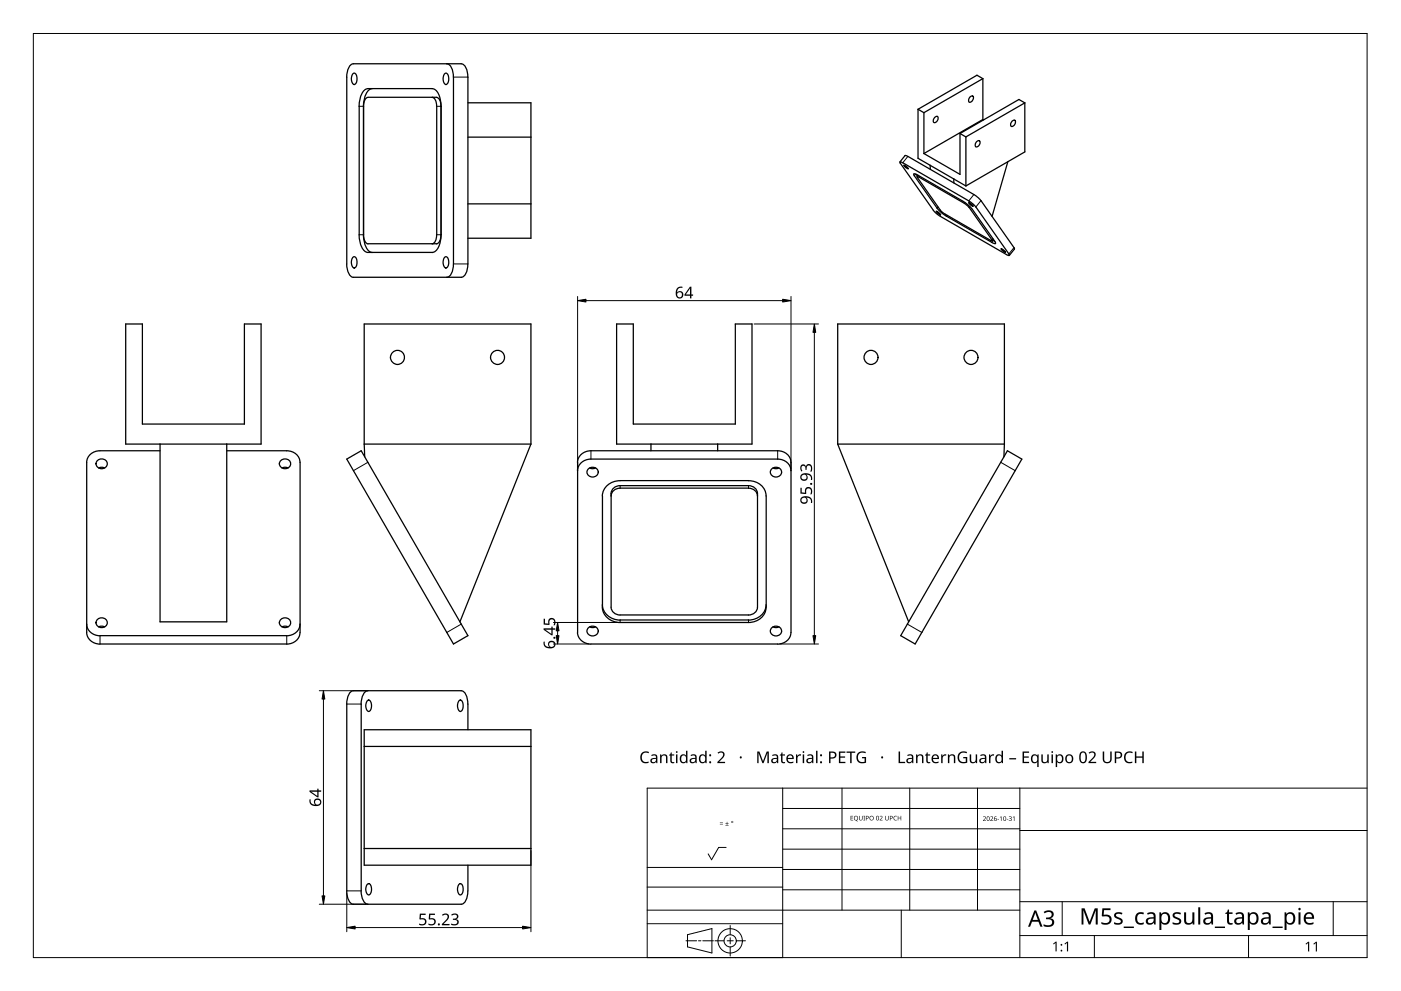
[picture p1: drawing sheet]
<svg xmlns="http://www.w3.org/2000/svg" width="420mm" height="297mm" viewBox="0 0 420 297" stroke-linecap="round" stroke-linejoin="round" font-family="sans-serif">
<g fill="none" stroke="#000" stroke-width=".38">
<path d="M106 19.1a3 3 0 0 0-2 3.1v.9M106 19.1h32.3a2.95 2.95 0 0 1 2 3.1v.9M134 19.1a2.96 2.96 0 0 1 1.9 3.1l.1 .9M104 23.1v56M106 22l.2-.1a2.16 2.16 0 0 1 0 3.4 2.26 2.26 0 0 1-.2-3.3zM107.7 31.9v38.5M109 31.9l.1-.8a2.06 2.06 0 0 1 1.3-1.9h20.5a2.41 2.41 0 0 1 1.3 2.7M109 31.9v38.5M111.6 26.6a3.4 3.4 0 0 0-2.4 3.2l-.2 2.1M129.6 29.2a2.26 2.26 0 0 1 1.3 2.7M129.6 26.6a3.4 3.4 0 0 1 2.5 3.2l.1 2.1M129.6 26.6h-19.2a3.4 3.4 0 0 0-2.5 3.2l-.2 2.1"/>
<path d="M131 31.9v38.5M132.3 31.9v38.5M133.5 22l.2-.1a2.16 2.16 0 0 1 0 3.4 2.25 2.25 0 0 1-.2-3.3zM136 23.1v56M140.3 30.8h18.9v40.6h-18.9M140.3 23.1v56M275.3 32.8l1.8 1M275.3 32.8v14.7l14.4 8.2M277.1 33.8v12.2M280.3 35.2l.8-.3a1.21 1.21 0 0 1-1 1.8l-.2-.8zM290.9 29.1l.8-.3a1.23 1.23 0 0 1-1 1.8l-.2-.8zM294.8 23.6l-17.7 10.2"/>
<path d="M294.8 35.8l.2 .1M294.8 35.8l-17.7 10.2M294.8 23.6v12.2M294.8 23.6l-1.8-1.1-17.7 10.3M303.5 36.3l.8-.2a1.21 1.21 0 0 1-1 1.8l-.2-.9zM307.3 30.8l-17.6 10.2M307.3 30.8v14.7l-17.6 10.2M307.3 30.8l-1.7-1-17.7 10.2M159.2 41.1h-18.9M270 49l-.1-.5 .8 .3 19.8 11.4 2.2 1.8M270 49l9.9 14.1M271 49.5l.6 .2 .8 .9-.8-.4z"/>
<path d="M272.2 46.9l-.8-.3-1.5 1.9M272.3 46.9l19.8 11.4M274.8 52.2l.3 .6M275.1 52.5l-1.1-.4 .2 .6 7 10 2.6 2.1M275.2 52.4l13.9 8.1 2.4 2.2M275.3 52.6l-.3 .3M279 49.6v1.2M286 53.6l.1 1.2M287.9 40v12.3l-10.8-6.3M287.9 40l1.8 1M289.7 41v14.7M292.1 58.3l2.1 1.8 10 14.6"/>
<path d="M292.9 42.5l.8-.3a1.21 1.21 0 0 1-1 1.8l-.2-.8zM302.2 48.5l-4.7 16.4M104 79.1l.2 1.8a2.7 2.7 0 0 0 1.8 2.2M106 77l.2-.1a2.16 2.16 0 0 1 .3 3.3l-.3 .1a2.24 2.24 0 0 1-.2-3.3zM107.7 70.4l.2 2a3.5 3.5 0 0 0 2.5 3.3h19.2M110.4 73.1a2.51 2.51 0 0 1-1.4-2.7l.2 2a3.5 3.5 0 0 0 2.4 3.3M110.4 73.1h20.5M130.9 73.1a2.43 2.43 0 0 0 1.3-2.7v1a4.9 4.9 0 0 1-2.1 4.2l-.5 .1M130.9 70.4v.7a2.12 2.12 0 0 1-1.3 2M133.5 77l.2-.1a2.12 2.12 0 0 1 0 3.4 2.23 2.23 0 0 1-.2-3.3zM136 79.1l-.1 1a3 3 0 0 1-1.9 3M140.3 79.1v1a2.99 2.99 0 0 1-2 3h-32.3"/>
<path d="M159.2 61.1h-18.9M279.9 63.1l1.9 1.6 20 11.6 .9 .3-.1-.5M280.8 63.3l1 .6 .3 .5-.8-.4zM283.4 64.1l13.6 7.9M290.5 60.7l.8 .4 .5 .7-.8-.4zM290.6 62.2l-1.2-1.1-13.8-8-.6-.2 7.1 10.2 1.2 1.1M290.7 62.2l6.8 9.7M291.6 62.7l6.9 10v.3l-1.1-.3-13.6-7.9M292.7 62l9.9 14.1M297.4 71.9l.1 .3-.5-.2M297.7 72l.6 .3M297.9 71.7l-.3 .5"/>
<path d="M300.2 74.6l.5 .1 .8 .9-.8-.3zM304.2 74.7l-1.5 1.9M37.7 97.1h5v30h30.6v-30h5v36h-40.6zM184.9 97.1h5v30h30.6v-30h5v36h-40.6zM29.1 138.1a1.63 1.63 0 0 1 2.2-.4 1.63 1.63 0 0 1 .6 2.2 1.62 1.62 0 0 1-2.2 .4 1.62 1.62 0 0 1-.6-2.2zM48 135.1h-18a3.8 3.8 0 0 0-4 3.5v51M48 133.1v53.3h20v-53.3M68 135.1h18a3.7 3.7 0 0 1 4 3.5v51M84.1 138.1a1.64 1.64 0 0 1 2.2-.4 1.64 1.64 0 0 1 .7 2 1.69 1.69 0 0 1-2.1 .7 1.69 1.69 0 0 1-1-1.9zM104 137.6l4.3-2.5 32 55.4-4.3 2.5zM109.2 133.1v-36h50v36M109.2 133.1l.2 3.8"/>
<path d="M159.2 133.1h-50M159.2 133.1l-21.3 53.3M195.2 133.1v2M215.2 133.1v2M251.2 133.1h50M251.2 133.1v-36h50v36M251.2 133.1l21.3 53.3M301.2 133.1l-.1 3.8M302.1 135.1l4.4 2.5-32 55.4-4.4-2.5zM29.6 140.3l.9-.2 .9 .2M84.6 140.3l.9-.2 .9 .2M173.2 141.1a3.8 3.8 0 0 1 4-3.5h56a3.7 3.7 0 0 1 4 3.5"/>
<path d="M176.4 140.6a1.58 1.58 0 0 1 2.3-.3 1.58 1.58 0 0 1 0 2.4 1.6 1.6 0 0 1-2 0 1.6 1.6 0 0 1-.3-2.1zM176.8 140.3l.9 .2 .9-.2M180.7 148.6v33.4M186 145.6a2.57 2.57 0 0 0-2.7 2.3v34.1M186 146.3a2.56 2.56 0 0 0-2.7 2.4M186 144.1a5 5 0 0 0-5.4 4.6M186 144.1h38.5M186 146.3h38.5M224.5 146.3a2.53 2.53 0 0 1 2.7 2.4M224.5 145.6a2.54 2.54 0 0 1 2.7 2.3v34.1M224.5 144.1a4.9 4.9 0 0 1 5.2 4.6M224.5 145.6h-38.5"/>
<path d="M229.8 148.6v33.4M231.3 140.6a1.63 1.63 0 0 1 2.2-.4 1.63 1.63 0 0 1 .6 2.2 1.62 1.62 0 0 1-2.2 .4 1.62 1.62 0 0 1-.6-2.2zM231.8 140.3l.9 .2 .9-.2M26 189.6a3.8 3.8 0 0 0 4 3.5l56-.1a3.7 3.7 0 0 0 4-3.4M26 187.1a3.8 3.8 0 0 0 4 3.5M29.3 185.6a1.57 1.57 0 0 1 2.3-.1 1.57 1.57 0 0 1-.1 2.3 1.57 1.57 0 0 1-2.2 0 1.57 1.57 0 0 1 0-2.2zM29.6 187.9l.9-.2 .9 .2M30 190.5h56M84.1 185.8a1.63 1.63 0 0 1 2.2-.4 1.63 1.63 0 0 1 .6 2.1 1.62 1.62 0 0 1-2.2 .5 1.62 1.62 0 0 1-.6-2.2zM84.6 187.9l.9-.2 .9 .2M90 187.1a3.8 3.8 0 0 1-4 3.5M173.2 189.6a3.9 3.9 0 0 0 4 3.5l56-.1a3.7 3.7 0 0 0 4-3.4"/>
<path d="M176.5 188.1a1.57 1.57 0 0 1 2.3-.1 1.57 1.57 0 0 1-.1 2.3 1.57 1.57 0 0 1-2.1 0 1.57 1.57 0 0 1-.1-2.2zM176.8 187.9l.9 .2 .9-.2M180.6 181.3a5.1 5.1 0 0 0 5.4 4.6M180.6 182a5 5 0 0 0 5.4 4.6M183.3 182a2.55 2.55 0 0 0 2.7 2.3M227.2 182a2.51 2.51 0 0 1-2.7 2.3h-38.5M229.7 181.3a4.9 4.9 0 0 1-5.2 4.6l-38.5-.1M229.7 182a4.9 4.9 0 0 1-5.2 4.6h-38.5M231.5 188.1a1.57 1.57 0 0 1 2.3-.1 1.57 1.57 0 0 1-.1 2.3 1.57 1.57 0 0 1-2.1 0 1.57 1.57 0 0 1-.1-2.2zM231.8 187.9l.9 .2 .9-.2M237.2 189.6v-51a3.7 3.7 0 0 0-4-3.5h-56a3.8 3.8 0 0 0-4 3.5v51M106 207a3 3 0 0 0-2 3.1v56.9l.2 1.8a2.7 2.7 0 0 0 1.8 2.2"/>
<path d="M106 207h32.3a2.95 2.95 0 0 1 2 3.1v1M108.3 211v56M109.2 218.7h50v40.6h-50zM110.3 209.9l.3-.1a2.16 2.16 0 0 1 0 3.5 2.2 2.2 0 0 1-.3-3.4zM110.3 207a3 3 0 0 0-1.9 3.1l-.1 1M137.8 209.9l.2-.1a2.16 2.16 0 0 1 0 3.5 2.26 2.26 0 0 1-.2-3.4zM140.3 211v7.7M159.2 223.7h-50M109.2 254.3h50M140.3 259.3v7.7M108.3 267.1l.2 1.7a2.7 2.7 0 0 0 1.8 2.2M110.1 265.2a.57 .57 0 0 1 1 0 2.27 2.27 0 0 1-.5 3.1 2.22 2.22 0 0 1-.5-3.1z"/>
<path d="M137.8 264.9h.2a2.17 2.17 0 0 1 .3 3.3l-.3 .1a2.23 2.23 0 0 1-.2-3.4zM140.3 267.1v.9a2.98 2.98 0 0 1-2 3h-32.3"/>
<circle cx="119.2" cy="107.1" r="2.11"/>
<circle cx="149.2" cy="107.1" r="2.11"/>
<circle cx="261.2" cy="107.1" r="2.1"/>
<circle cx="291.2" cy="107.1" r="2.09"/>
</g>
<g fill="none" stroke="#000" stroke-width=".3">
<path d="M109 31.9h-1.3M132.3 31.9h-1.3M140.3 23.1h-4.3M272.3 46.9l-1.6 1.9M274.6 52.2l-.4 .5M275.8 52.8l-.2 .3M292.1 58.3l-1.6 1.9M107.7 70.4h1.3M131 70.4h1.3M140.3 79.1h-4.3M281.3 62l-.3 .4M284 64.5l-.2 .3"/>
<path d="M289.4 60.7l-.2 .3M290.9 61.9l-.2 .3M294.2 60.1l-1.5 1.9M297.8 71.5l-.3 .4M297.9 72.1l-.5 .5M304.1 74.2l-1.5 1.9M110.3 138.6l-4.3 2.5M177.2 135.1v2.5M233.2 135.1v2.5M300.1 138.6l4.4 2.5M186 145.6v.7M224.5 145.6v.7"/>
<path d="M30 190.5v2.5M86 190.5v2.5M138.3 187.1l-4.3 2.5M186 185.8v.8M224.5 185.8v.8M272.1 187.1l4.4 2.5M108.3 211h-4.3M108.3 267h-4.3"/>
</g>
<path d="M10 10h400v277h-400z" fill="none" stroke="#000" stroke-width=".3"/>
<g fill="none" stroke="#000" stroke-width=".3">
<path d="M234.7 236.2v50.8h-40.6v-50.8h215.9M252.5 236.2v36.6M272.8 236.2v36.6M293.2 236.2v36.6M305.9 236.2v50.8M217.8 254h-2.3l-2.1 3.7-1-1.8M234.7 242.3h71.2M234.7 254.5h71.2M305.9 248.4h-71.2M410 248.9h-104.1M194.1 272.8h111.8M219 277.4v2.8"/>
<path d="M234.7 276.9h-40.6M234.7 265.9h-40.6M234.7 260h-40.6M270.3 272.8v14.2M305.9 260.6h-71.2M305.9 266.7h-71.2M305.9 270.3h104.1M318.6 270.3v10.1M399.8 270.3v10.1M205.7 282h3.2M206.2 280.2l7.3-1.9v7.3l-7.3-1.8zM209.5 282h.7"/>
<path d="M214 282h-3.2M214.4 282h2.8M218.1 282h1.8M219 281.1v1.8M219 283.8v2.8M223.6 282h-2.8M328.2 280.4v6.6M374.4 280.4v6.6M410 280.4h-104.1"/>
<circle cx="219" cy="282" r="3.7"/>
<circle cx="219" cy="282" r="1.83"/>
</g>
<g fill="#000">
<path d="M215.9 247l.9 .1zM215.9 246.6l.9 .1zM217.6 247.4l.9 .1zM218 246.3l.1 .4h.4l-.4 .2v.4l-.1-.4h-.4l.4-.2zM255.1 244.5h.8l-.6 .2v.4h.5l-.5 .2v.5l.6 .1h-.8zM257.6 244.5h.2v.9a.35 .35 0 0 0 .4 .4 .35 .35 0 0 0 .3-.4v-.9h.2v.9a.52 .52 0 0 1-.6 .5 .52 .52 0 0 1-.5-.5zM258.9 244.5h.5l-.1 .2 .1 1.2h-.5l.2-.1zM263.8 244.7a.49 .49 0 0 1 .8 0 .49 .49 0 0 1-.3 .8l-.3 .3 .7 .1h-.9l.4-.5a.37 .37 0 0 0 .3-.5 .37 .37 0 0 0-.6-.1zM265.5 244.5h.1v.9a.35 .35 0 0 0 .4 .4 .35 .35 0 0 0 .3-.4v-.9h.2v.9a.52 .52 0 0 1-.5 .5 .52 .52 0 0 1-.5-.5zM268.1 244.7l.5-.2 .4 .1-.1 .1a.55 .55 0 0 0-.8 .5 .55 .55 0 0 0 .8 .5 .64 .64 0 0 1-.9-.1 .64 .64 0 0 1 .1-.9zM269.2 244.5h.2v.6h.7v-.6h.2v1.4h-.2v-.6h-.7v.6h-.2zM294.8 244.8a.49 .49 0 0 1 .8 .1 .49 .49 0 0 1-.3 .7l-.3 .3 .7 .2h-.9l.4-.5a.37 .37 0 0 0 .3-.6 .37 .37 0 0 0-.6-.1z"/>
<path d="M297 244.8a.49 .49 0 0 1 .8 .1 .49 .49 0 0 1-.3 .7l-.3 .3 .7 .2h-.9l.3-.5a.37 .37 0 0 0 .4-.6 .37 .37 0 0 0-.6-.1zM299.1 245.5l.5 .1zM299.8 245l.5-.3v1.4h-.1v-1.2zM301.9 245.5l.5 .1zM302.6 244.8a.43 .43 0 0 1 .6-.2 .43 .43 0 0 1 0 .7h-.1a.44 .44 0 0 1 .2 .8 .44 .44 0 0 1-.8-.3 .35 .35 0 0 0 .6 .2 .35 .35 0 0 0 0-.5l-.3-.2a.3 .3 0 0 0 .4-.1 .3 .3 0 0 0-.1-.4 .3 .3 0 0 0-.5 .1zM303.7 245l.5-.3v1.4h-.1v-1.2zM313 273.4a1.74 1.74 0 0 1 1.7-.6 1.74 1.74 0 0 1 1.3 1.3 1.18 1.18 0 0 1-1 1.1 1.3 1.3 0 0 1 1.2 1.5 1.3 1.3 0 0 1-1.5 1.1l-1.7-.2v-.6a1.73 1.73 0 0 0 2.5-.4 .99 .99 0 0 0-1.3-1.1h-.5v-.5a1.13 1.13 0 0 0 1.2-.1 1.13 1.13 0 0 0 .4-1.1 1.42 1.42 0 0 0-2 0zM324.4 272.3h.9l1.5 3.9 1.5-3.9h.9v4.8h-.6l.1-4.2-1.7 4.2h-.5l-1.6-4.2v4.2h-.5zM330.6 272.3h2.4v.5h-1.9l-.1 1.4 .7-.1a1.58 1.58 0 0 1 1.7 1.9 1.58 1.58 0 0 1-2.2 1.2l-.9-.3v-.5a1.44 1.44 0 0 0 1.5 .3 1.44 1.44 0 0 0 1-1.1 1.3 1.3 0 0 0-2.1-.9l-.3-.2zM334.3 273.8a2.14 2.14 0 0 1 2.3-.2l-.2 .5-.7-.2a.59 .59 0 0 0-1 .3 .59 .59 0 0 0 .6 .7l.3 .1a1.11 1.11 0 0 1 1.1 1.3 1.11 1.11 0 0 1-1.4 .9l-1.2-.2v-.6l.6 .2a.88 .88 0 0 0 1.4-.5l-.9-.6a1.09 1.09 0 0 1-.9-1.7zM340.9 273.9l.7-.4 .8-.1 .7 .2-.2 .5a1.35 1.35 0 0 0-1.9 .9 1.35 1.35 0 0 0 1.3 1.7l.7-.2v.5l-.9 .2a1.95 1.95 0 0 1-1.7-1.3 1.95 1.95 0 0 1 .5-2zM351.9 273.8a2.14 2.14 0 0 1 2.3-.2l-.2 .5-.8-.2a.59 .59 0 0 0-.9 .3 .59 .59 0 0 0 .6 .7l.3 .1a1.11 1.11 0 0 1 1 1.3 1.11 1.11 0 0 1-1.4 .9l-1.1-.2v-.6l.6 .2a.88 .88 0 0 0 1.4-.5l-.9-.6a1.09 1.09 0 0 1-.9-1.7z"/>
<path d="M355.1 273.5h.6v2.3a.98 .98 0 0 0 1.2 .9 .98 .98 0 0 0 .7-1.3v-1.9h.6v3.6h-.5l-.1-.5a1.4 1.4 0 0 1-1.5 .5 1.4 1.4 0 0 1-1-1.2zM359.3 271.9h.6v5.2h-.6zM368.2 272.6h.4v.9h1v.4h-1v2.1l.3 .7 .8-.1v.5a1.11 1.11 0 0 1-1.7-1v-2.2h-.5v-.3l.5-.2zM389.4 273.5h.6v3.6h-.6zM315.8 282.9l1.1-.7v3h-.4l.1-2.6-.6 .5zM319.2 282.9l1.1-.7v3h-.3v-2.6l-.6 .5zM391.5 282.9l1.1-.6v2.9h-.3v-2.5l-.6 .4zM393.9 282.9l1.1-.6v2.9h-.4v-2.5l-.5 .4z"/>
<path d="M219.3 246.4a.31 .31 0 0 1 .6 0 .31 .31 0 0 1-.6 0zM219.4 246.4a.2 .2 0 0 0 .4 0 .2 .2 0 0 0-.4 0z"/>
<path d="M256.2 244.7l.6-.2 .4 .3 .1 .7-.4 .4 .4 .3-1.1-.5zM256.3 245.2a.51 .51 0 0 0 1 0 .51 .51 0 0 0-1 0z"/>
<path d="M259.7 244.5h.3a.45 .45 0 0 1 .5 .6 .45 .45 0 0 1-.7 .3v.5h-.1zM259.8 244.7v.5a.33 .33 0 0 0 .6-.2 .34 .34 0 0 0-.6-.3z"/>
<path d="M260.7 245.2a.68 .68 0 0 1 1.3 0 .68 .68 0 0 1-1.3 0zM260.9 245.2a.55 .55 0 0 0 1.1 0 .55 .55 0 0 0-1.1 0z"/>
<path d="M262.9 244.6l.4-.1 .3 .4v.6l-.3 .4h-.3l-.2-.3zM263 244.7l-.1 .2a.49 .49 0 0 0-.1 .5 .49 .49 0 0 0 .5 .3 .53 .53 0 0 0 .3-.6 .53 .53 0 0 0-.6-.4z"/>
<path d="M266.9 244.5l.6 .1 .2 .3-.1 .4-.6 .1v.5h-.1zM267 244.7v.5a.33 .33 0 0 0 .6-.2 .34 .34 0 0 0-.6-.3z"/>
<path d="M296.1 244.8l.4-.1 .2 .3 .1 .7-.3 .4-.6-.3zM296.2 244.9l-.1 .3a.39 .39 0 0 0 0 .6 .39 .39 0 0 0 .5 0 .39 .39 0 0 0 0-.6l-.1-.3z"/>
<path d="M298.3 244.8l.6-.1-.5 .2-.2 .5a.46 .46 0 0 1 .7 .2 .46 .46 0 0 1-.4 .6 .46 .46 0 0 1-.4-.6zM298.2 245.6a.3 .3 0 0 0 .6 0 .3 .3 0 0 0-.6 0z"/>
<path d="M301 244.8l.5-.1 .2 .3v.7l-.2 .4-.4-.1-.2-.3zM301.1 244.9l-.1 .3a.39 .39 0 0 0 0 .6 .39 .39 0 0 0 .6 0 .39 .39 0 0 0 0-.6l-.2-.3z"/>
<path d="M310.2 272.9h.6l1.9 4.9h-.7l-.6-1.5h-1.9l-.6 1.5h-.6zM310.5 273.5l-.8 2.2h1.5z"/>
<path d="M344 273.7a1.49 1.49 0 0 1 1.6-.3 1.49 1.49 0 0 1 1 1.2v2.5h-.5l-.1-.5a1.18 1.18 0 0 1-1.8 .4 1.18 1.18 0 0 1 .1-1.9l1.7-.2a.84 .84 0 0 0-.3-.9 .84 .84 0 0 0-1 0l-.5 .2zM344.4 275.7l-.1 .7 .6 .3a1.04 1.04 0 0 0 1.1-1.4z"/>
<path d="M347.7 273.5h.5l.1 .5a1.52 1.52 0 0 1 1.8-.4 1.52 1.52 0 0 1 .8 1.7 1.55 1.55 0 0 1-.8 1.7 1.55 1.55 0 0 1-1.8-.3v2h-.6zM348.5 274.2l-.2 .7a1.25 1.25 0 0 0 1.3 1.8 1.54 1.54 0 0 0 .7-1.5 1.54 1.54 0 0 0-1-1.3z"/>
<path d="M361.2 273.7a1.49 1.49 0 0 1 1.6-.3 1.49 1.49 0 0 1 1 1.2v2.5h-.4l-.2-.5a1.18 1.18 0 0 1-1.8 .4 1.18 1.18 0 0 1 .1-1.9l1.7-.2a.84 .84 0 0 0-.3-.9 .84 .84 0 0 0-1 0l-.5 .2zM361.6 275.7l-.1 .7 .6 .3a1.04 1.04 0 0 0 1.1-1.4z"/>
<path d="M370.5 273.7a1.49 1.49 0 0 1 1.6-.3 1.49 1.49 0 0 1 1 1.2v2.5h-.5l-.1-.5a1.18 1.18 0 0 1-1.8 .4 1.18 1.18 0 0 1 .1-1.9l1.7-.2a.84 .84 0 0 0-.3-.9 .84 .84 0 0 0-1 0l-.5 .2zM370.9 275.7a.75 .75 0 0 0 .3 1 .75 .75 0 0 0 1-.3l.3-1.1z"/>
<path d="M374.2 273.5h.5l.1 .5a1.52 1.52 0 0 1 1.8-.4 1.52 1.52 0 0 1 .8 1.7 1.58 1.58 0 0 1-1.5 1.9l-.6-.1-.5-.4v2h-.6zM375.1 274.2l-.3 .7a1.25 1.25 0 0 0 1.3 1.8 1.54 1.54 0 0 0 .7-1.5 1.54 1.54 0 0 0-1-1.3z"/>
<path d="M378.5 273.7a1.49 1.49 0 0 1 1.6-.3 1.49 1.49 0 0 1 1 1.2v2.5h-.4l-.2-.5a1.18 1.18 0 0 1-1.8 .4 1.18 1.18 0 0 1 .1-1.9l1.7-.2a.84 .84 0 0 0-.3-.9 .84 .84 0 0 0-1 0l-.5 .2zM378.9 275.7a.75 .75 0 0 0 .3 1 .75 .75 0 0 0 1-.3l.3-1.1z"/>
<path d="M385.2 273.5h.5l.1 .5a1.52 1.52 0 0 1 1.9-.4 1.52 1.52 0 0 1 .8 1.7 1.58 1.58 0 0 1-1.5 1.9l-.7-.1-.5-.4v2h-.6zM386.1 274.2l-.2 .7a1.25 1.25 0 0 0 1.2 1.8 1.54 1.54 0 0 0 .7-1.5 1.54 1.54 0 0 0-.9-1.3z"/>
<path d="M391.4 273.9a1.57 1.57 0 0 1 1.9-.3 1.57 1.57 0 0 1 .8 1.8h-2.5a1.39 1.39 0 0 0 .8 1.3 1.39 1.39 0 0 0 1.5-.3v.5l-1.2 .3a1.94 1.94 0 0 1-1.7-1.2 1.94 1.94 0 0 1 .4-2.1zM391.9 274.2l-.3 .7h1.9a.88 .88 0 0 0-.9-1z"/>
<circle cx="389.7" cy="272.5" r=".37"/>
<circle cx="318.3" cy="285" r=".26"/>
<circle cx="318.3" cy="283.2" r=".27"/>
</g>
<path d="M337 277.9h3.1M364.3 277.9h3.1M381.6 277.9h3.1" fill="none" stroke="#000" stroke-width=".44"/>
<g fill="none" stroke="#000" stroke-width=".3">
<path d="M173.2 88.9v51.5M234.7 90.1h-59M237.2 88.9v51.5M244.2 99.6v90.9M245.5 97.1h-19.4M166 193h10.6M166 186.6h19.3M167.2 189.1v1.4M245.5 193h-11.7M95.7 207h14M97 209.5v59M159.2 255v24.3"/>
<path d="M95.7 271h14M104 267.7v11.6M156.7 278h-50.2"/>
</g>
<path d="M173.2 90.1l2.5-.4v.8zM234.7 89.7l2.5 .4-2.5 .4zM244.2 97.1l.4 2.5h-.8zM167.2 186.6l.4 2.5h-.8zM166.8 190.5h.8l-.4 2.5zM243.8 190.5h.8l-.4 2.5zM97 207l.4 2.5h-.8zM96.6 268.5h.8l-.4 2.5zM104 278l2.5-.4v.8zM156.7 277.6l2.5 .4-2.5 .4z" fill="#000" stroke="#000" stroke-width=".3"/>
<g fill="#000">
<path d="M240.2 139.5l.5-.3h.5l.5 .7a.98 .98 0 0 1 1.2-.8 .98 .98 0 0 1 .7 1.3l-.2 1h-.4l.2-.5a.81 .81 0 0 0 0-1 .81 .81 0 0 0-1-.2l-.3 1.1h-.4a.76 .76 0 0 0 0-.9 .76 .76 0 0 0-1-.1l-.1 .7 .2 .6-.2 .2a1.65 1.65 0 0 1-.2-1.8zM240 146.2h.4v1.4l1 .1v-.6a1.13 1.13 0 0 1 1.3-1.1 1.13 1.13 0 0 1 .9 1.5l-.2 .7h-.4l.1-.2a.89 .89 0 0 0 0-1.2 .89 .89 0 0 0-1.2-.2l-.2 1.5-1.7-.1zM163 185.5h.4v1.3l1 .1a1.17 1.17 0 0 1 1-1.7 1.17 1.17 0 0 1 1.2 1.6l-.2 .6h-.4l.1-.2a.89 .89 0 0 0 0-1.2 .89 .89 0 0 0-1.2-.1l-.2 1.4-1.7-.1zM125.9 273.9h1.8v.3h-1.4l-.1 1.1a1.19 1.19 0 0 1 1.7 1.1 1.19 1.19 0 0 1-1.8 .9l-.4-.1v-.4l.2 .1a.89 .89 0 0 0 1.2 .1 .89 .89 0 0 0 .1-1.3l-1.4-.2zM128.7 273.9h1.7v.3h-1.3l-.1 1.1a1.19 1.19 0 0 1 1.7 1.1 1.19 1.19 0 0 1-1.8 .9l-.4-.1v-.4l.2 .1a.89 .89 0 0 0 1.2 .1 .89 .89 0 0 0 .1-1.3l-1.4-.2zM132.5 274.2a1.21 1.21 0 0 1 2 0 1.21 1.21 0 0 1-.5 1.8l-.9 .9h1.7v.4h-2.3v-.3l1.3-1.3a.83 .83 0 0 0 .3-1.3 .83 .83 0 0 0-1.3 .1zM135.3 274.2a1.25 1.25 0 0 1 1.2-.5 1.25 1.25 0 0 1 1 1l-.2 .5-.5 .3a.98 .98 0 0 1 .8 1.2 .98 .98 0 0 1-1.4 .7l-.9-.2v-.4l.5 .2a.81 .81 0 0 0 1 0 .81 .81 0 0 0 .2-1l-1.2-.3v-.3a.76 .76 0 0 0 1-.1 .76 .76 0 0 0 .1-1l-.7-.1-.7 .3z"/>
<path d="M203.1 86.3l1.1-.4h.5v.4a1.18 1.18 0 0 0-1.6 1.4 1.11 1.11 0 0 1 1.7 .1 1.11 1.11 0 0 1-.3 1.6 1.11 1.11 0 0 1-1.6-.5l-.2-1.4zM203.1 88.4a.76 .76 0 0 0 1.5 0 .76 .76 0 0 0-1.5 0z"/>
<path d="M206.9 85.9h.5v2.4h.5v.3h-.5v.8h-.5v-.8h-1.6v-.3zM206.9 86.4l-1.2 1.9h1.2z"/>
<path d="M240.3 149.2l1.2-.5a1.64 1.64 0 0 1 2 2.1h-.3v-.8l-.3-.5-1.1-.3a1.13 1.13 0 0 1 .1 1.6 1.13 1.13 0 0 1-1.7 0 1.13 1.13 0 0 1 .1-1.6zM240.4 149.9a.76 .76 0 0 0 1.5 0 .76 .76 0 0 0-1.5 0z"/>
<path d="M240.3 142.3l1.2-.5a1.64 1.64 0 0 1 2 2.1h-.3v-.8l-.3-.5-1.1-.3a1.13 1.13 0 0 1 .1 1.6 1.13 1.13 0 0 1-1.7 0 1.13 1.13 0 0 1 .1-1.6zM240.4 143a.76 .76 0 0 0 1.5 0 .76 .76 0 0 0-1.5 0z"/>
<path d="M163 192.3h.4a1.18 1.18 0 0 0 1.4 1.6 1.11 1.11 0 0 1 .1-1.7 1.11 1.11 0 0 1 1.6 .3 1.11 1.11 0 0 1-.5 1.6l-1 .3a1.63 1.63 0 0 1-2-2.1zM164.7 193.2a.76 .76 0 0 0 1.5 0 .76 .76 0 0 0-1.5 0z"/>
<path d="M163 188.3h2.4v-.5h.3v.5h.8v.4h-.8v1.7h-.3l-2.4-1.6zM163.5 188.7l1.9 1.3v-1.3z"/>
<path d="M92.8 236.9h2.3v-.5h.4v.5h.8v.4h-.8v1.7h-.3l-2.4-1.6zM93.3 237.3l1.8 1.3v-1.3z"/>
<path d="M92.8 239.6h.4a1.18 1.18 0 0 0 1.4 1.6 1.11 1.11 0 0 1 .1-1.7 1.11 1.11 0 0 1 1.6 .3 1.11 1.11 0 0 1-.5 1.6 1.91 1.91 0 0 1-2 .1 1.91 1.91 0 0 1-1-1.7zM94.5 240.5a.76 .76 0 0 0 1.5 0 .76 .76 0 0 0-1.5 0z"/>
<circle cx="243.3" cy="145" r=".32"/>
<circle cx="166.3" cy="191.2" r=".31"/>
<circle cx="131.6" cy="277.1" r=".32"/>
</g>
<g fill="#000">
<path d="M192.5 225.7a1.95 1.95 0 0 1 2.2-.3l-.2 .4a1.39 1.39 0 0 0-1.8 .2 1.39 1.39 0 0 0 0 1.8l.7 .6 1.1-.1v.3a1.82 1.82 0 0 1-2.3-.5 1.82 1.82 0 0 1 .3-2.4zM198 226.1h.3l.1 .4a1 1 0 0 1 1.1-.4 1 1 0 0 1 .7 .9v1.7h-.5v-1.6a.7 .7 0 0 0-.8-.7 .7 .7 0 0 0-.5 1v1.3h-.4zM201.2 225.5h.2v.6h.8v.4h-.8l.1 1.7 .2 .2h.5l-.1 .3a.77 .77 0 0 1-1.1-.7v-1.5h-.4v-.2l.4-.2zM215.2 225.6a1.21 1.21 0 0 1 1.9 0 1.21 1.21 0 0 1-.5 1.8l-.9 1h1.7v.3h-2.3v-.3l1.3-1.3a.83 .83 0 0 0 .4-1.3 .83 .83 0 0 0-1.4 .1zM227.1 225.3h.6l1.1 2.8 1.1-2.8h.7v3.4h-.5l.1-3-1.2 3h-.4l-1.1-3v3h-.4zM234.4 225.5h.3v.6h.7v.4h-.7v1.7l.2 .2h.5v.3a.77 .77 0 0 1-1.2-.7v-1.5h-.3v-.2l.3-.2zM238.7 226.1h.4v.5l.5-.4 .6-.1v.4h-.6l-.4 .4-.1 1.8h-.4zM251.6 225.3h1.9v.3h-1.5v1.1h1.4v.4h-1.4v1.3h1.5v.3h-1.9zM253.9 225.3h2.6v.3h-1.1v3.1h-.4v-3.1h-1.1zM257.3 225.7a2.23 2.23 0 0 1 2.4-.3l-.2 .4a1.44 1.44 0 0 0-2.2 1.1 1.44 1.44 0 0 0 2 1.4v-1h-.8v-.4h1.2v1.7a1.9 1.9 0 0 1-2.5-.4 1.9 1.9 0 0 1 .1-2.5zM269.5 225.3h.4v3.1h1.6v.3h-2zM274.7 226.1h.4v.4a1 1 0 0 1 1.1-.4 1 1 0 0 1 .7 .9v1.7h-.4v-1.6a.7 .7 0 0 0-.8-.7 .7 .7 0 0 0-.5 1v1.3h-.5z"/>
<path d="M278 225.5h.2v.6h.8v.4h-.8v1.7l.2 .2h.6l-.1 .3a.77 .77 0 0 1-1.1-.7v-1.5h-.4v-.2l.4-.2zM282.3 226.1h.3l.1 .5 .4-.4 .7-.1-.1 .4h-.5l-.4 .4-.1 1.8h-.4zM284.3 226.1h.3l.1 .4a1 1 0 0 1 1.1-.4 1 1 0 0 1 .7 .9v1.7h-.4v-1.6a.7 .7 0 0 0-.9-.7 .7 .7 0 0 0-.5 1v1.3h-.4zM287.7 225.7a2.23 2.23 0 0 1 2.3-.3l-.1 .4a1.44 1.44 0 0 0-2.3 1.1 1.44 1.44 0 0 0 2 1.4v-1h-.7v-.4h1.2v1.7a1.9 1.9 0 0 1-2.6-.4 1.9 1.9 0 0 1 .2-2.5zM290.8 226.1h.5v1.7a.7 .7 0 0 0 .8 .6 .7 .7 0 0 0 .5-.9v-1.4h.4v2.6h-.3l-.1-.3a1.01 1.01 0 0 1-1.1 .3 1.01 1.01 0 0 1-.7-.9zM296.6 226.1h.4v.5l.5-.4 .6-.1v.4h-.6l-.4 .4-.1 1.8h-.4zM306.7 225.3h1.9v.3h-1.5v1.1h1.4v.4h-1.4v1.3h1.5v.3h-1.9zM312.3 226.1h.4v1.7a.7 .7 0 0 0 .9 .6 .7 .7 0 0 0 .5-.9v-1.4h.4v2.6h-.3l-.1-.3a1.01 1.01 0 0 1-1.1 .3 1.01 1.01 0 0 1-.7-.9zM326.5 225.6a1.21 1.21 0 0 1 1.9 0 1.21 1.21 0 0 1-.5 1.8l-.9 1h1.7v.3h-2.3v-.3l1.3-1.3a.83 .83 0 0 0 .4-1.3 .83 .83 0 0 0-1.4 .1zM330.7 225.3h.4v2.2a.9 .9 0 0 0 1 .9 .9 .9 0 0 0 .9-.9v-2.2h.4v2.2a1.34 1.34 0 0 1-1.4 1.3 1.34 1.34 0 0 1-1.3-1.3zM337.5 225.7a1.95 1.95 0 0 1 2.2-.3l-.2 .4-.7-.2a1.42 1.42 0 0 0-1.2 1.8 1.42 1.42 0 0 0 2 .9v.3a1.82 1.82 0 0 1-2.3-.5 1.82 1.82 0 0 1 .2-2.4zM340.4 225.3h.4v1.4h1.8v-1.4h.4v3.4h-.4v-1.6h-1.8v1.6h-.4z"/>
<path d="M195.3 226.3l.2-.1a1.02 1.02 0 0 1 1.6 .8v1.7h-.3v-.3a.89 .89 0 0 1-1.2 .4 .89 .89 0 0 1-.5-1.2 .89 .89 0 0 1 1.2-.4h.4v-.5a.85 .85 0 0 0-1.3-.1zM195.6 227.7a.61 .61 0 0 0 .6 .8 .61 .61 0 0 0 .5-.8v-.2z"/>
<path d="M204.3 226.3l.8-.2 .7 .4-.1-1.5h.5v3.7h-.4l-.1-.3-.8 .4a1.44 1.44 0 0 1-1.1-1.1 1.44 1.44 0 0 1 .5-1.4zM204.6 226.6l-.3 .4a.97 .97 0 0 0 .7 1.4 1.01 1.01 0 0 0 .7-1 1.01 1.01 0 0 0-.9-1z"/>
<path d="M207.1 226.3l.2-.1a1.02 1.02 0 0 1 1.6 .8v1.7h-.3l-.1-.3a.89 .89 0 0 1-1.1 .4 .89 .89 0 0 1-.5-1.2 .89 .89 0 0 1 1.2-.4h.4l-.1-.5a.86 .86 0 0 0-1.2-.1zM207.4 227.7l-.1 .5 .4 .2a.75 .75 0 0 0 .8-.9z"/>
<path d="M210 226.3l.8-.2 .7 .4v-1.5h.4v3.7h-.3l-.1-.3-.8 .4a1.44 1.44 0 0 1-1.1-1.1 1.44 1.44 0 0 1 .4-1.4zM210.3 226.6l-.2 .4a.97 .97 0 0 0 .6 1.4 1.01 1.01 0 0 0 .8-1 1.01 1.01 0 0 0-.9-1z"/>
<path d="M231.6 226.3l.2-.1a1.02 1.02 0 0 1 1.6 .8v1.7h-.3l-.1-.3a.89 .89 0 0 1-1.2 .4 .89 .89 0 0 1-.4-1.2 .89 .89 0 0 1 1.1-.4h.5l-.1-.5a.86 .86 0 0 0-1.2-.1zM231.8 227.7a.59 .59 0 0 0 .5 .8 .59 .59 0 0 0 .7-.6v-.4z"/>
<path d="M236.1 226.5a1.13 1.13 0 0 1 1.4-.3 1.13 1.13 0 0 1 .6 1.3h-1.8a1 1 0 0 0 .6 .9 1 1 0 0 0 1-.2v.4a1.42 1.42 0 0 1-1.8-.3 1.42 1.42 0 0 1 0-1.8zM236.5 226.6l-.2 .6h1.3a.65 .65 0 0 0-.3-.7 .65 .65 0 0 0-.8 .1z"/>
<path d="M242.1 226.3l.2-.1a1.02 1.02 0 0 1 1.6 .8v1.7h-.3l-.1-.3a.89 .89 0 0 1-1.1 .4 .89 .89 0 0 1-.5-1.2 .89 .89 0 0 1 1.2-.4h.4l-.1-.5a.86 .86 0 0 0-1.2-.1zM242.4 227.7l-.1 .5 .4 .2a.75 .75 0 0 0 .8-.9z"/>
<path d="M248.6 225.3h1a1.05 1.05 0 0 1 1.3 1 1.05 1.05 0 0 1-1.1 1.1h-.7v1.3h-.5zM249.1 225.6v1.4a.85 .85 0 0 0 1-.1 .85 .85 0 0 0 .2-1z"/>
<path d="M272.1 226.3l.2-.1a1.02 1.02 0 0 1 1.6 .8v1.7h-.3l-.1-.3a.89 .89 0 0 1-1.1 .4 .89 .89 0 0 1-.5-1.2 .89 .89 0 0 1 1.2-.4h.4l-.1-.5a.86 .86 0 0 0-1.2-.1zM272.4 227.7a.59 .59 0 0 0 .4 .8 .59 .59 0 0 0 .7-.6v-.4z"/>
<path d="M279.7 226.5a1.13 1.13 0 0 1 1.4-.3 1.13 1.13 0 0 1 .5 1.3h-1.8a1 1 0 0 0 .6 .9 1 1 0 0 0 1.1-.2v.4a1.42 1.42 0 0 1-1.9-.3 1.42 1.42 0 0 1 .1-1.8zM280 226.6l-.2 .6h1.3a.63 .63 0 0 0-.6-.8z"/>
<path d="M294 226.3l.2-.1a1.02 1.02 0 0 1 1.6 .8v1.7h-.3l-.1-.3a.89 .89 0 0 1-1.2 .4 .89 .89 0 0 1-.4-1.2 .89 .89 0 0 1 1.1-.4h.5l-.1-.5a.86 .86 0 0 0-1.2-.1zM294.2 227.7v.5l.4 .2a.75 .75 0 0 0 .8-.9z"/>
<path d="M298.9 226.3l.8-.2 .7 .4v-1.5h.4v3.7h-.3l-.1-.3a1.06 1.06 0 0 1-1.2 .3 1.06 1.06 0 0 1-.7-1v-.8zM299.2 226.6a.98 .98 0 0 0-.3 1.2 .98 .98 0 0 0 1.2 .5 .99 .99 0 0 0 .3-1.2 .99 .99 0 0 0-1.2-.5z"/>
<path d="M309.6 226.3l.8-.2 .7 .4 .1-.4h.3v3.8h-.4v-1.5l-.9 .4a1.44 1.44 0 0 1-1.1-1.1 1.44 1.44 0 0 1 .5-1.4zM309.9 226.6l-.3 .6a.9 .9 0 0 0 .7 1.2 1.01 1.01 0 0 0 .8-1 1.01 1.01 0 0 0-.9-1z"/>
<path d="M316.6 226.1h.4v.4a1.14 1.14 0 0 1 1.5-.2 1.14 1.14 0 0 1 .4 1.4l-.6 1-.7 .1-.6-.4v1.5h-.4zM317.2 226.7l-.2 .6a.81 .81 0 0 0 .9 1.1 .81 .81 0 0 0 .6-1.2l-.4-.7z"/>
<path d="M319.8 226.4a1.23 1.23 0 0 1 1.4-.2 1.23 1.23 0 0 1 .7 1.2 1.28 1.28 0 0 1-1.7 1.3 1.28 1.28 0 0 1-.6-2.1zM320.2 226.6a.96 .96 0 0 0-.3 1.3 .96 .96 0 0 0 1.3 .3l.2-.3a.9 .9 0 0 0-.1-1.2 .9 .9 0 0 0-1.1-.1z"/>
<path d="M324.1 225.5a1.26 1.26 0 0 1 1.5 0 1.26 1.26 0 0 1 .4 1.5 1.26 1.26 0 0 1-.4 1.5 1.26 1.26 0 0 1-1.5 0 2.87 2.87 0 0 1 0-3zM324.4 225.8l-.3 1.2a.85 .85 0 0 0 .2 1.1 .85 .85 0 0 0 1.1 0l.1-.5a1.49 1.49 0 0 0-.7-2z"/>
<path d="M334.3 225.3h.9a1.05 1.05 0 0 1 1.3 1 1.29 1.29 0 0 1-1.8 1.1v1.3h-.4zM334.7 225.6v1.4a.85 .85 0 0 0 1.1-.1 .85 .85 0 0 0 .2-1z"/>
<circle cx="203" cy="225.4" r=".27"/>
<circle cx="213" cy="228.5" r=".32"/>
<circle cx="213" cy="226.4" r=".33"/>
<circle cx="222.2" cy="227" r=".32"/>
<circle cx="241" cy="225.4" r=".27"/>
<circle cx="246.3" cy="228.5" r=".32"/>
<circle cx="246.3" cy="226.4" r=".33"/>
<circle cx="264.6" cy="227" r=".32"/>
<circle cx="315.6" cy="225.4" r=".27"/>
</g>
<path d="M203 226.1v2.6M241 226.1v2.6M244.9 225v3.7M315.6 226.1v2.6" fill="none" stroke="#000" stroke-width=".43"/>
<path d="M302.7 227.4h2" fill="none" stroke="#000" stroke-width=".38"/>
</svg>
